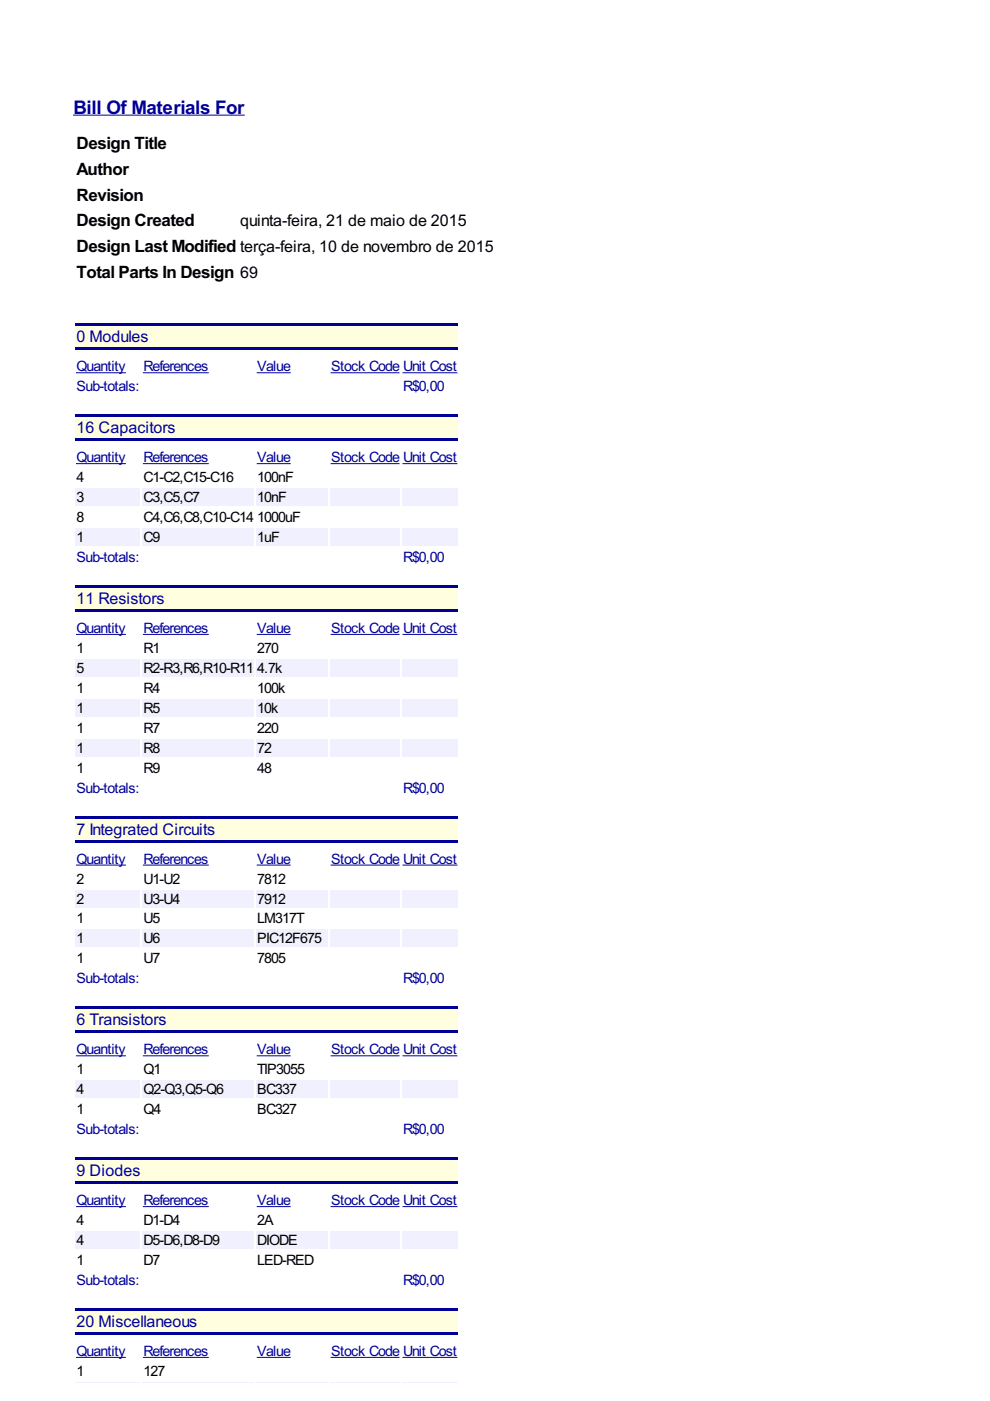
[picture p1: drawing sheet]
<svg xmlns="http://www.w3.org/2000/svg" width="210mm" height="297mm" viewBox="0 0 210 297" stroke-linecap="round" stroke-linejoin="round" font-family="sans-serif">
<defs><g id="words">
<text font-size="4.4" fill="#009" x="15.6" y="24.1">Bill Of Materials For</text>
<g font-size="4">
<text x="16.2" y="31.5">Design Title</text>
<text x="16.2" y="37">Author</text>
<text x="16.2" y="42.5">Revision</text>
<text x="16.2" y="48">Design Created</text>
<text x="16.2" y="53.5">Design Last Modified terça-feira, 10 de novembro de 2015</text>
<text x="16.2" y="59">Total Parts In Design 69</text>
</g>
<text font-size="3.8" x="50.9" y="48">quinta-feira, 21 de maio de 2015</text>
<g font-size="3.8" fill="#009">
<text x="16.2" y="72.6">0 Modules</text>
<text x="16.2" y="91.8">16 Capacitors</text>
<text x="16.2" y="128">11 Resistors</text>
<text x="16.2" y="177">7 Integrated Circuits</text>
<text x="16.2" y="217.4">6 Transistors</text>
<text x="16.2" y="249.4">9 Diodes</text>
<text x="16.2" y="281.3">20 Miscellaneous</text>
</g>
<g font-size="3.4" fill="#009">
<text x="16.2" y="78.7">Quantity</text>
<text x="16.2" y="83">Sub-totals:</text>
<text x="30.4" y="78.7">References</text>
<text x="54.5" y="78.7">Value</text>
<text x="70.2" y="78.7">Stock Code Unit Cost</text>
<text x="85.5" y="83">R$0,00</text>
<text x="16.2" y="98">Quantity</text>
<text x="30.4" y="98">References</text>
<text x="54.5" y="98">Value</text>
<text x="70.2" y="98">Stock Code Unit Cost</text>
<text x="16.2" y="119.2">Sub-totals:</text>
<text x="85.5" y="119.2">R$0,00</text>
<text x="16.2" y="134.2">Quantity</text>
<text x="30.4" y="134.2">References</text>
<text x="54.5" y="134.2">Value</text>
<text x="70.2" y="134.2">Stock Code Unit Cost</text>
<text x="16.2" y="168.1">Sub-totals:</text>
<text x="85.5" y="168.1">R$0,00</text>
<text x="16.2" y="183.1">Quantity</text>
<text x="30.4" y="183.1">References</text>
<text x="54.5" y="183.1">Value</text>
<text x="70.2" y="183.1">Stock Code Unit Cost</text>
<text x="16.2" y="208.5">Sub-totals:</text>
<text x="85.5" y="208.5">R$0,00</text>
<text x="16.2" y="223.5">Quantity</text>
<text x="30.4" y="223.5">References</text>
<text x="54.5" y="223.5">Value</text>
<text x="70.2" y="223.5">Stock Code Unit Cost</text>
<text x="16.2" y="240.5">Sub-totals:</text>
<text x="85.5" y="240.5">R$0,00</text>
<text x="16.2" y="255.5">Quantity</text>
<text x="30.4" y="255.5">References</text>
<text x="54.5" y="255.5">Value</text>
<text x="70.2" y="255.5">Stock Code Unit Cost</text>
<text x="16.2" y="272.4">Sub-totals:</text>
<text x="85.5" y="272.4">R$0,00</text>
<text x="16.2" y="287.5">Quantity</text>
<text x="30.4" y="287.5">References</text>
<text x="54.5" y="287.5">Value</text>
<text x="70.2" y="287.5">Stock Code Unit Cost</text>
</g>
<g font-size="3.4">
<text x="16.2" y="102.2">4</text>
<text x="16.2" y="106.5">3</text>
<text x="30.4" y="102.2">C1-C2,C15-C16</text>
<text x="30.4" y="106.5">C3,C5,C7</text>
<text x="54.5" y="102.2">100nF</text>
<text x="54.5" y="106.5">10nF</text>
<text x="16.2" y="110.7">8</text>
<text x="30.4" y="110.7">C4,C6,C8,C10-C14</text>
<text x="54.5" y="110.7">1000uF</text>
<text x="16.2" y="114.9">1</text>
<text x="30.4" y="114.9">C9</text>
<text x="54.5" y="114.9">1uF</text>
<text x="16.2" y="138.4">1</text>
<text x="16.2" y="142.7">5</text>
<text x="30.4" y="138.4">R1</text>
<text x="30.4" y="142.7">R2-R3,R6,R10-R11</text>
<text x="54.5" y="138.4">270</text>
<text x="54.5" y="142.7">4.7k</text>
<text x="16.2" y="146.9">1</text>
<text x="30.4" y="146.9">R4</text>
<text x="54.5" y="146.9">100k</text>
<text x="16.2" y="151.1">1</text>
<text x="16.2" y="155.4">1</text>
<text x="30.4" y="151.1">R5</text>
<text x="30.4" y="155.4">R7</text>
<text x="54.5" y="151.1">10k</text>
<text x="54.5" y="155.4">220</text>
<text x="16.2" y="159.6">1</text>
<text x="30.4" y="159.6">R8</text>
<text x="54.5" y="159.6">72</text>
<text x="16.2" y="163.8">1</text>
<text x="30.4" y="163.8">R9</text>
<text x="54.5" y="163.8">48</text>
<text x="16.2" y="187.3">2</text>
<text x="16.2" y="191.6">2</text>
<text x="30.4" y="187.3">U1-U2</text>
<text x="30.4" y="191.6">U3-U4</text>
<text x="54.5" y="187.3">7812</text>
<text x="54.5" y="191.6">7912</text>
<text x="16.2" y="195.8">1</text>
<text x="30.4" y="195.8">U5</text>
<text x="54.5" y="195.8">LM317T</text>
<text x="16.2" y="200">1</text>
<text x="30.4" y="200">U6</text>
<text x="54.5" y="200">PIC12F675</text>
<text x="16.2" y="204.3">1</text>
<text x="30.4" y="204.3">U7</text>
<text x="54.5" y="204.3">7805</text>
<text x="16.2" y="227.8">1</text>
<text x="30.4" y="227.8">Q1</text>
<text x="54.5" y="227.8">TIP3055</text>
<text x="16.2" y="232">4</text>
<text x="30.4" y="232">Q2-Q3,Q5-Q6</text>
<text x="54.5" y="232">BC337</text>
<text x="16.2" y="236.2">1</text>
<text x="30.4" y="236.2">Q4</text>
<text x="54.5" y="236.2">BC327</text>
<text x="16.2" y="259.7">4</text>
<text x="16.2" y="264">4</text>
<text x="30.4" y="259.7">D1-D4</text>
<text x="30.4" y="264">D5-D6,D8-D9</text>
<text x="54.5" y="259.7">2A</text>
<text x="54.5" y="264">DIODE</text>
<text x="16.2" y="268.2">1</text>
<text x="30.4" y="268.2">D7</text>
<text x="54.5" y="268.2">LED-RED</text>
<text x="16.2" y="291.7">1</text>
<text x="30.4" y="291.7">127</text>
</g>
</g></defs>
<path d="M16 68.6h81.1v5.7h-81.1z" fill="#ffffe0"/>
<g fill="#009">
<path d="M16 68.6h81.1v.6h-81.1z"/>
<path d="M16 73.6h81.1v.7h-81.1z"/>
</g>
<path d="M16 87.8h81.1v5.7h-81.1z" fill="#ffffe0"/>
<g fill="#009">
<path d="M16 87.8h81.1v.7h-81.1z"/>
<path d="M16 92.9h81.1v.6h-81.1z"/>
</g>
<g fill="#f0f0fe">
<path d="M16 103.5h13.8v3.8h-13.8z"/>
<path d="M30.2 103.5h23.7v3.8h-23.7z"/>
<path d="M54.3 103.5h15.3v3.8h-15.3z"/>
<path d="M70 103.5h14.8v3.8h-14.8z"/>
<path d="M85.2 103.5h11.9v3.8h-11.9z"/>
<path d="M16 112h13.8v3.8h-13.8z"/>
<path d="M30.2 112h23.7v3.8h-23.7z"/>
<path d="M54.3 112h15.3v3.8h-15.3z"/>
<path d="M70 112h14.8v3.8h-14.8z"/>
<path d="M85.2 112h11.9v3.8h-11.9z"/>
</g>
<path d="M16 124h81.1v5.7h-81.1z" fill="#ffffe0"/>
<g fill="#009">
<path d="M16 124h81.1v.7h-81.1z"/>
<path d="M16 129.1h81.1v.6h-81.1z"/>
</g>
<g fill="#f0f0fe">
<path d="M16 139.7h13.8v3.8h-13.8z"/>
<path d="M30.2 139.7h23.7v3.8h-23.7z"/>
<path d="M54.3 139.7h15.3v3.8h-15.3z"/>
<path d="M70 139.7h14.8v3.8h-14.8z"/>
<path d="M85.2 139.7h11.9v3.8h-11.9z"/>
<path d="M16 148.2h13.8v3.8h-13.8z"/>
<path d="M30.2 148.2h23.7v3.8h-23.7z"/>
<path d="M54.3 148.2h15.3v3.8h-15.3z"/>
<path d="M70 148.2h14.8v3.8h-14.8z"/>
<path d="M85.2 148.2h11.9v3.8h-11.9z"/>
<path d="M16 156.6h13.8v3.8h-13.8z"/>
<path d="M30.2 156.6h23.7v3.8h-23.7z"/>
<path d="M54.3 156.6h15.3v3.8h-15.3z"/>
<path d="M70 156.6h14.8v3.8h-14.8z"/>
<path d="M85.2 156.6h11.9v3.8h-11.9z"/>
</g>
<path d="M16 172.9h81.1v5.8h-81.1z" fill="#ffffe0"/>
<g fill="#009">
<path d="M16 172.9h81.1v.7h-81.1z"/>
<path d="M16 178h81.1v.7h-81.1z"/>
</g>
<g fill="#f0f0fe">
<path d="M16 188.6h13.8v3.8h-13.8z"/>
<path d="M30.2 188.6h23.7v3.8h-23.7z"/>
<path d="M54.3 188.6h15.3v3.8h-15.3z"/>
<path d="M70 188.6h14.8v3.8h-14.8z"/>
<path d="M85.2 188.6h11.9v3.8h-11.9z"/>
<path d="M16 197.1h13.8v3.8h-13.8z"/>
<path d="M30.2 197.1h23.7v3.8h-23.7z"/>
<path d="M54.3 197.1h15.3v3.8h-15.3z"/>
<path d="M70 197.1h14.8v3.8h-14.8z"/>
<path d="M85.2 197.1h11.9v3.8h-11.9z"/>
</g>
<path d="M16 213.4h81.1v5.7h-81.1z" fill="#ffffe0"/>
<g fill="#009">
<path d="M16 213.4h81.1v.6h-81.1z"/>
<path d="M16 218.5h81.1v.6h-81.1z"/>
</g>
<g fill="#f0f0fe">
<path d="M16 229h13.8v3.9h-13.8z"/>
<path d="M30.2 229h23.7v3.9h-23.7z"/>
<path d="M54.3 229h15.3v3.9h-15.3z"/>
<path d="M70 229h14.8v3.9h-14.8z"/>
<path d="M85.2 229h11.9v3.9h-11.9z"/>
</g>
<path d="M16 245.3h81.1v5.8h-81.1z" fill="#ffffe0"/>
<g fill="#009">
<path d="M16 245.3h81.1v.7h-81.1z"/>
<path d="M16 250.4h81.1v.7h-81.1z"/>
</g>
<g fill="#f0f0fe">
<path d="M16 261h13.8v3.8h-13.8z"/>
<path d="M30.2 261h23.7v3.8h-23.7z"/>
<path d="M54.3 261h15.3v3.8h-15.3z"/>
<path d="M70 261h14.8v3.8h-14.8z"/>
<path d="M85.2 261h11.9v3.8h-11.9z"/>
</g>
<path d="M16 277.3h81.1v5.7h-81.1z" fill="#ffffe0"/>
<g fill="#009">
<path d="M16 277.3h81.1v.6h-81.1z"/>
<path d="M16 282.4h81.1v.6h-81.1z"/>
</g>
<path d="M16 293.1h13.8M30.2 293.1h23.7M54.3 293.1h15.3M70 293.1h14.8M85.2 293.1h11.9" fill="none" stroke="#f0f0fe" stroke-width=".26"/>
<g fill="none" stroke="#009" stroke-width=".21">
<path d="M15.6 24.4h36.2M16.2 79h10.4M30.4 79h13.8M54.5 79h7M70.2 79h14.4M85.5 79h11.4M16.2 98.3h10.4M30.4 98.3h13.8M54.5 98.3h7M70.2 98.3h14.4M85.5 98.3h11.4M16.2 134.5h10.4"/>
<path d="M30.4 134.5h13.8M54.5 134.5h7M70.2 134.5h14.4M85.5 134.5h11.4M16.2 183.4h10.4M30.4 183.4h13.8M54.5 183.4h7M70.2 183.4h14.4M85.5 183.4h11.4M16.2 223.9h10.4M30.4 223.9h13.8M54.5 223.9h7"/>
<path d="M70.2 223.9h14.4M85.5 223.9h11.4M16.2 255.8h10.4M30.4 255.8h13.8M54.5 255.8h7M70.2 255.8h14.4M85.5 255.8h11.4M16.2 287.8h10.4M30.4 287.8h13.8M54.5 287.8h7M70.2 287.8h14.4M85.5 287.8h11.4"/>
</g>
<use href="#words"/>
</svg>
